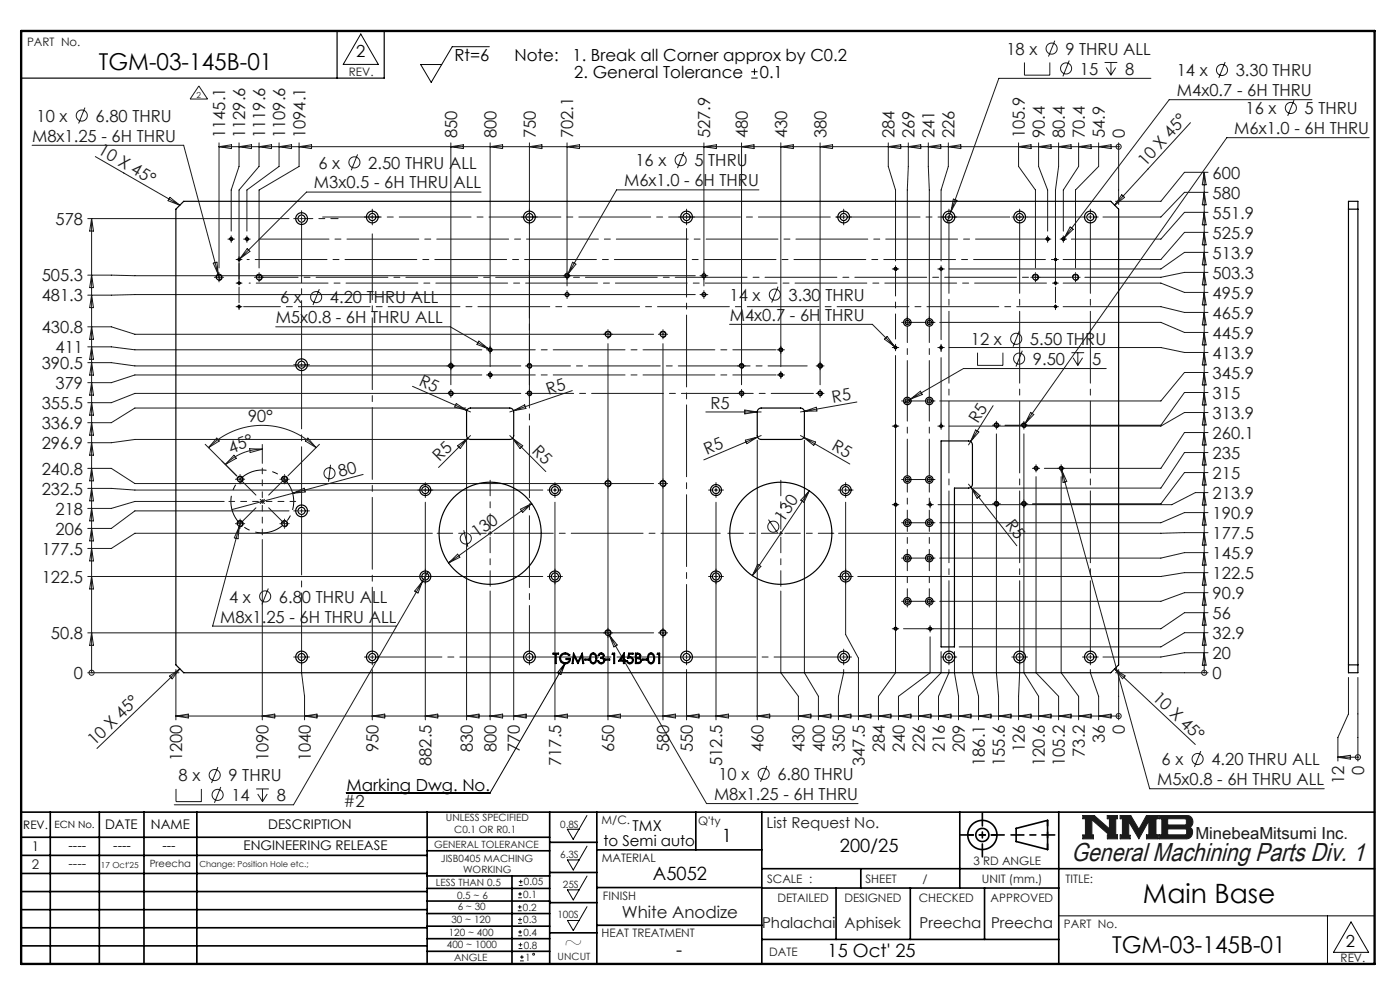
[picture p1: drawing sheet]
<svg xmlns="http://www.w3.org/2000/svg" width="297mm" height="210mm" viewBox="0 0 297 210" stroke-linecap="round" stroke-linejoin="round" font-family="sans-serif">
<defs><g id="words">
<text font-size="5.6" x="242.5" y="191.5">Main Base</text>
<text font-size="5.5" fill="#191924" x="227.3" y="182.7">General Machining Parts Div. 1</text>
<g font-size="4.9">
<text x="21" y="14.8">TGM-03-145B-01</text>
<text x="119.6" y="201.6">~</text>
<text x="235.9" y="202.1">TGM-03-145B-01</text>
</g>
<g font-size="3.9">
<text x="153.1" y="178.6">1</text>
<text x="178.2" y="180.8">200/25</text>
<text x="138.5" y="186.6">A5052</text>
<text x="143.5" y="202.9">-</text>
<text x="175.6" y="202.9">15 Oct' 25</text>
</g>
<g font-size="3.5" fill="#191924">
<text x="213.5" y="11.6">18 x</text>
<text x="226" y="11.6">9 THRU ALL</text>
<text x="229.1" y="15.9">15</text>
<text x="238.7" y="15.9">8</text>
<text x="249.6" y="16.2">14 x</text>
<text x="262.2" y="16.2">3.30 THRU</text>
<text x="249.7" y="20.4">M4x0.7 - 6H THRU</text>
<text x="7.7" y="25.9">10 x</text>
<text x="20.3" y="25.8">6.80 THRU</text>
<text x="47.8" y="29.3" transform="rotate(-90 47.8 29.3)">1145.1</text>
<text x="52" y="29.3" transform="rotate(-90 52 29.3)">1129.6</text>
<text x="56.3" y="29.3" transform="rotate(-90 56.3 29.3)">1119.6</text>
<text x="60.5" y="29.3" transform="rotate(-90 60.5 29.3)">1109.6</text>
<text x="64.8" y="29.3" transform="rotate(-90 64.8 29.3)">1094.1</text>
<text x="97" y="29.3" transform="rotate(-90 97 29.3)">850</text>
<text x="105.3" y="29.3" transform="rotate(-90 105.3 29.3)">800</text>
<text x="113.6" y="29.3" transform="rotate(-90 113.6 29.3)">750</text>
<text x="121.6" y="29.3" transform="rotate(-90 121.6 29.3)">702.1</text>
<text x="150.7" y="29.3" transform="rotate(-90 150.7 29.3)">527.9</text>
<text x="158.6" y="29.3" transform="rotate(-90 158.6 29.3)">480</text>
<text x="167" y="29.3" transform="rotate(-90 167 29.3)">430</text>
<text x="175.3" y="29.3" transform="rotate(-90 175.3 29.3)">380</text>
<text x="189.8" y="29.3" transform="rotate(-90 189.8 29.3)">284</text>
<text x="194" y="29.3" transform="rotate(-90 194 29.3)">269</text>
<text x="198.3" y="29.3" transform="rotate(-90 198.3 29.3)">241</text>
<text x="202.5" y="29.3" transform="rotate(-90 202.5 29.3)">226</text>
<text x="217.4" y="29.3" transform="rotate(-90 217.4 29.3)">105.9</text>
<text x="221.7" y="29.3" transform="rotate(-90 221.7 29.3)">90.4</text>
<text x="225.9" y="29.3" transform="rotate(-90 225.9 29.3)">80.4</text>
<text x="230.2" y="29.3" transform="rotate(-90 230.2 29.3)">70.4</text>
<text x="234.4" y="29.3" transform="rotate(-90 234.4 29.3)">54.9</text>
<text x="238.6" y="29.3" transform="rotate(-90 238.6 29.3)">0</text>
<text x="261.8" y="28.4">M6x1.0 - 6H THRU</text>
<text x="264.2" y="24.2">16 x</text>
<text x="276.8" y="24.2">5 THRU</text>
<text x="6.8" y="30.1">M8x1.25 - 6H THRU</text>
<text x="20.6" y="32.5" transform="rotate(30 20.6 32.5)">10 X 45°</text>
<text x="67.5" y="35.8">6 x</text>
<text x="78.1" y="35.8">2.50 THRU ALL</text>
<text x="134.8" y="35.3">16 x</text>
<text x="147.3" y="35.3">5 THRU</text>
<text x="243" y="35.3" transform="rotate(-47 243 35.3)">10 X 45°</text>
<text x="66.6" y="40">M3x0.5 - 6H THRU ALL</text>
<text x="132.4" y="39.5">M6x1.0 - 6H THRU</text>
<text x="257.3" y="37.9">600</text>
<text x="11.8" y="47.7">578</text>
<text x="257.3" y="46.4">551.9</text>
<text x="257.3" y="42.1">580</text>
<text x="257.3" y="50.6">525.9</text>
<text x="8.8" y="59.7">505.3</text>
<text x="257.3" y="59.1">503.3</text>
<text x="257.3" y="54.8">513.9</text>
<text x="8.8" y="63.9">481.3</text>
<text x="59.4" y="64.4">6 x</text>
<text x="70" y="64.4">4.20 THRU ALL</text>
<text x="154.8" y="63.8">14 x</text>
<text x="167.3" y="63.8">3.30 THRU</text>
<text x="257.3" y="63.3">495.9</text>
<text x="8.8" y="70.6">430.8</text>
<text x="58.5" y="68.6">M5x0.8 - 6H THRU ALL</text>
<text x="154.8" y="68">M4x0.7 - 6H THRU</text>
<text x="257.3" y="71.8">445.9</text>
<text x="257.3" y="67.6">465.9</text>
<text x="11.8" y="74.9">411</text>
<text x="206" y="73.2">12 x</text>
<text x="218.5" y="73.2">5.50 THRU</text>
<text x="219.1" y="77.4">9.50</text>
<text x="231.7" y="77.4">5</text>
<text x="257.3" y="76.1">413.9</text>
<text x="8.8" y="78.2">390.5</text>
<text x="11.8" y="82.5">379</text>
<text x="88.7" y="81.7" transform="rotate(24 88.7 81.7)">R5</text>
<text x="116.4" y="83.8" transform="rotate(-19 116.4 83.8)">R5</text>
<text x="257.3" y="80.3">345.9</text>
<text x="8.8" y="86.7">355.5</text>
<text x="52.6" y="89.5" transform="rotate(-1 52.6 89.5)">90°</text>
<text x="150.7" y="86.7">R5</text>
<text x="176.7" y="85.4" transform="rotate(-10 176.7 85.4)">R5</text>
<text x="207.4" y="90" transform="rotate(-58 207.4 90)">R5</text>
<text x="257.3" y="88.8">313.9</text>
<text x="257.3" y="84.6">315</text>
<text x="8.8" y="95.2">296.9</text>
<text x="8.8" y="91">336.9</text>
<text x="112.7" y="95.9" transform="rotate(45 112.7 95.9)">R5</text>
<text x="176.2" y="95.3" transform="rotate(30 176.2 95.3)">R5</text>
<text x="257.3" y="93.1">260.1</text>
<text x="8.8" y="100.7">240.8</text>
<text x="49" y="96.2" transform="rotate(-21 49 96.2)">45°</text>
<text x="72.1" y="101.2" transform="rotate(-15 72.1 101.2)">80</text>
<text x="93.2" y="98" transform="rotate(-45 93.2 98)">R5</text>
<text x="149.9" y="96.5" transform="rotate(-23 149.9 96.5)">R5</text>
<text x="257.3" y="97.3">235</text>
<text x="257.3" y="101.6">215</text>
<text x="8.8" y="104.9">232.5</text>
<text x="257.3" y="105.8">213.9</text>
<text x="11.8" y="109.2">218</text>
<text x="11.8" y="113.4">206</text>
<text x="166.2" y="110.9" transform="rotate(-56 166.2 110.9)">130</text>
<text x="213.2" y="111.3" transform="rotate(52 213.2 111.3)">R5</text>
<text x="257.3" y="110.1">190.9</text>
<text x="8.8" y="117.6">177.5</text>
<text x="101.2" y="114.2" transform="rotate(-36 101.2 114.2)">130</text>
<text x="257.3" y="118.6">145.9</text>
<text x="257.3" y="114.3">177.5</text>
<text x="8.8" y="123.6">122.5</text>
<text x="257.3" y="122.8">122.5</text>
<text x="48.6" y="127.8">4 x</text>
<text x="59.2" y="127.8">6.80 THRU ALL</text>
<text x="257.3" y="131.3">56</text>
<text x="257.3" y="127">90.9</text>
<text x="10.8" y="135.6">50.8</text>
<text x="46.7" y="132.1">M8x1.25 - 6H THRU ALL</text>
<text x="257.3" y="135.5">32.9</text>
<text x="257.3" y="139.8">20</text>
<text x="15.7" y="144">0</text>
<text x="244.4" y="148.2" transform="rotate(43 244.4 148.2)">10 X 45°</text>
<text x="257.3" y="144">0</text>
<text x="238.6" y="155.6" transform="rotate(-90 238.6 155.6)">0</text>
<text x="20" y="158.2" transform="rotate(-44 20 158.2)">10 X 45°</text>
<text x="38.6" y="161.5" transform="rotate(-90 38.6 161.5)">1200</text>
<text x="57" y="161.5" transform="rotate(-90 57 161.5)">1090</text>
<text x="65.9" y="161.5" transform="rotate(-90 65.9 161.5)">1040</text>
<text x="80.3" y="159.5" transform="rotate(-90 80.3 159.5)">950</text>
<text x="100.3" y="159.5" transform="rotate(-90 100.3 159.5)">830</text>
<text x="105.3" y="159.5" transform="rotate(-90 105.3 159.5)">800</text>
<text x="110.3" y="159.5" transform="rotate(-90 110.3 159.5)">770</text>
<text x="130.3" y="159.5" transform="rotate(-90 130.3 159.5)">650</text>
<text x="142" y="159.5" transform="rotate(-90 142 159.5)">580</text>
<text x="147" y="159.5" transform="rotate(-90 147 159.5)">550</text>
<text x="162" y="159.5" transform="rotate(-90 162 159.5)">460</text>
<text x="170.7" y="159.5" transform="rotate(-90 170.7 159.5)">430</text>
<text x="175" y="159.5" transform="rotate(-90 175 159.5)">400</text>
<text x="179.2" y="159.5" transform="rotate(-90 179.2 159.5)">350</text>
<text x="187.7" y="159.5" transform="rotate(-90 187.7 159.5)">284</text>
<text x="191.9" y="159.5" transform="rotate(-90 191.9 159.5)">240</text>
<text x="196.2" y="159.5" transform="rotate(-90 196.2 159.5)">226</text>
<text x="200.4" y="159.5" transform="rotate(-90 200.4 159.5)">216</text>
<text x="204.7" y="159.5" transform="rotate(-90 204.7 159.5)">209</text>
<text x="217.4" y="159.5" transform="rotate(-90 217.4 159.5)">126</text>
<text x="230.2" y="160.5" transform="rotate(-90 230.2 160.5)">73.2</text>
<text x="234.4" y="157.6" transform="rotate(-90 234.4 157.6)">36</text>
<text x="37.9" y="165.7">8 x</text>
<text x="48.5" y="165.7">9 THRU</text>
<text x="91.6" y="162.5" transform="rotate(-90 91.6 162.5)">882.5</text>
<text x="119.1" y="162.5" transform="rotate(-90 119.1 162.5)">717.5</text>
<text x="152.4" y="165.5">10 x</text>
<text x="153.2" y="162.5" transform="rotate(-90 153.2 162.5)">512.5</text>
<text x="164.9" y="165.5">6.80 THRU</text>
<text x="183.4" y="162.5" transform="rotate(-90 183.4 162.5)">347.5</text>
<text x="208.9" y="162.5" transform="rotate(-90 208.9 162.5)">186.1</text>
<text x="213.2" y="162.5" transform="rotate(-90 213.2 162.5)">155.6</text>
<text x="221.7" y="162.5" transform="rotate(-90 221.7 162.5)">120.6</text>
<text x="225.9" y="162.5" transform="rotate(-90 225.9 162.5)">105.2</text>
<text x="245.5" y="166.5">M5x0.8 - 6H THRU ALL</text>
<text x="246.4" y="162.3">6 x</text>
<text x="257" y="162.3">4.20 THRU ALL</text>
<text x="285.2" y="166.3" transform="rotate(-90 285.2 166.3)">12</text>
<text x="289.4" y="164.4" transform="rotate(-90 289.4 164.4)">0</text>
<text x="49.1" y="169.9">14</text>
<text x="58.7" y="169.9">8</text>
<text x="72.9" y="171.2">#2</text>
<text x="151.5" y="169.7">M8x1.25 - 6H THRU</text>
<text x="253.6" y="178.1">MinebeaMitsumi Inc.</text>
<text x="131.9" y="194.8">White Anodize</text>
</g>
<g font-size="3.5">
<text x="75.6" y="12.1">2</text>
<text x="96.4" y="12.9">Rt=6</text>
<text x="109.1" y="13">Note:</text>
<text x="121.4" y="13">1. Break all Corner approx by C0.2</text>
<text x="121.8" y="16.6">2. General Tolerance</text>
<text x="161.2" y="16.6">0.1</text>
<text x="73.5" y="167.7">Marking Dwg. No.</text>
<text x="285.5" y="200.9">2</text>
</g>
<g font-size="3.2">
<text x="128" y="179.5">to Semi auto</text>
<text x="134.2" y="176.3">TMX</text>
</g>
<g font-size="3.2" fill="#191924">
<text x="162.6" y="175.5">List Request No.</text>
<text x="161.7" y="196.8">Phalachai</text>
<text x="179.2" y="196.8">Aphisek</text>
<text x="195.1" y="196.8">Preecha</text>
<text x="210.2" y="196.8">Preecha</text>
</g>
<g font-size="2.8">
<text x="22.3" y="175.9">DATE</text>
<text x="32" y="175.9">NAME</text>
<text x="56.9" y="175.9">DESCRIPTION</text>
<text x="6.8" y="180.6">1</text>
<text x="14.5" y="180.3">----</text>
<text x="24" y="180.3">----</text>
<text x="34.5" y="180.3">---</text>
<text x="51.7" y="180.3">ENGINEERING RELEASE</text>
</g>
<g font-size="2.8" fill="#191924">
<text x="6.8" y="184.4">2</text>
<text x="14.5" y="184.1">----</text>
</g>
<g font-size="2.5" fill="#191924">
<text x="5.7" y="9.8">PART No.</text>
<text x="74" y="16">REV.</text>
<text x="127.6" y="174.8">M/C.</text>
<text x="148.1" y="175.1">Q'ty</text>
<text x="127.6" y="182.8">MATERIAL</text>
<text x="206.5" y="183.6">3 RD ANGLE</text>
<text x="127.9" y="191">FINISH</text>
<text x="162.7" y="187.2">SCALE :</text>
<text x="164.9" y="191.4">DETAILED</text>
<text x="179.1" y="191.4">DESIGNED</text>
<text x="183.6" y="187.2">SHEET</text>
<text x="194.9" y="191.4">CHECKED</text>
<text x="195.7" y="187.2">/</text>
<text x="208.3" y="187.2">UNIT (mm.)</text>
<text x="210.2" y="191.4">APPROVED</text>
<text x="226" y="187.2">TITLE:</text>
<text x="225.7" y="196.8">PART No.</text>
<text x="127.6" y="198.9">HEAT TREATMENT</text>
<text x="163.2" y="202.9">DATE</text>
<text x="284.4" y="204.1">REV.</text>
</g>
<text font-size="2.5" x="4.9" y="175.9">REV.</text>
<text font-size="2.1" x="11.6" y="175.6">ECN No.</text>
<g font-size="2.1" fill="#191924">
<text x="92.1" y="179.9">GENERAL TOLERANCE</text>
<text x="94.6" y="174.2">UNLESS SPECIFIED</text>
<text x="96.4" y="176.8">C0.1 OR R0.1</text>
<text x="118.8" y="175.5">0.8S</text>
<text x="31.8" y="183.9">Preecha</text>
<text x="93.5" y="182.9">JISB0405 MACHING</text>
<text x="98.2" y="185.3">WORKING</text>
<text x="118.8" y="181.9">6.3S</text>
<text x="92.5" y="187.9">LESS THAN 0.5</text>
<text x="97" y="190.7">0.5 ~ 6</text>
<text x="111" y="190.4">0.1</text>
<text x="111.2" y="187.8">0.05</text>
<text x="119.4" y="188.4">25S</text>
<text x="95.8" y="195.8">30 ~ 120</text>
<text x="97.1" y="193.1">6 ~ 30</text>
<text x="110.9" y="193.2">0.2</text>
<text x="111" y="195.9">0.3</text>
<text x="118.2" y="194.8">100S</text>
<text x="94.8" y="201.1">400 ~ 1000</text>
<text x="95.2" y="198.5">120 ~ 400</text>
<text x="96.3" y="203.9">ANGLE</text>
<text x="111" y="198.5">0.4</text>
<text x="111.1" y="201.2">0.8</text>
<text x="111.4" y="203.8">1</text>
<text x="118.3" y="203.7">UNCUT</text>
</g>
<g font-size="1.8" fill="#191924">
<text x="41.7" y="20.8">2</text>
<text x="21.4" y="184.1">17 Oct'25</text>
<text x="42.3" y="183.9">Change: Position Hole etc.;</text>
</g>
</g></defs>
<g fill="none" stroke="#000" stroke-width=".35">
<path d="M4.5 172.3h287.1M4.5 177.6h112.1M10.7 172.3v32.2M21.1 172.3v32.2M30.5 172.3v32.2M41.8 172.3v32.2M90.6 172.3v32.2M116.6 172.3v32.2M116.6 178.7h10M126.6 172.3v32.2M147.6 172.3v8M161.6 172.3v32.2"/>
<path d="M203.6 172.3v16.1M215.6 175.7l6.6-1.7v6.2l-6.6-1.7zM224.6 172.3v32.2M4.5 185.3h86.1M4.5 181.4h86.1M4.5 189.1h86.1M4.5 193h86.1M4.5 196.8h86.1M90.6 199.1h26M90.6 193.8h26M90.6 188.5h26M90.6 191.1h26"/>
<path d="M90.6 180.5h26M90.6 185.8h26M90.6 196.5h26M108.6 185.8v18.5M116.6 185.1h10M116.6 191.5h10M116.6 197.9h10M126.6 196.3h35M126.6 188.3h35M126.6 180.3h35M161.6 184.3h130M161.6 199.3h63"/>
<path d="M161.6 188.4h63M177.4 188.4v10.9M182.6 184.3v4.1M193.1 188.4v10.9M208.9 188.4v10.9M4.5 200.6h86.1M90.6 201.8h26"/>
<circle cx="208.4" cy="177.1" r="3.1"/>
<circle cx="208.4" cy="177.1" r="1.39"/>
</g>
<path d="M229.7 173h2.4l3.3 2.8v-2.1h-.5v-.7h2.2v.7h-.4v3.4h.4v.8h-2.2v-.8h.4l-3.7-3.2v3.2h.4v.8h-2.3v-.8h.6v-3.4h-.6zM237.6 173h2.3l1.7 2.9 1.6-2.9h2.5v.7h-.5v3.4h.5v.8h-2.5v-.8h.5v-3l-2.1 3.8-2.1-3.6v2.9h.3v.7h-2.2v-.8h.5v-3.4h-.5zM245.9 173h6a1.34 1.34 0 0 1 1.1 1 1.34 1.34 0 0 1-.6 1.5 1.33 1.33 0 0 1 .5 1.4 1.33 1.33 0 0 1-1.2 1h-5.8v-.8h.6v-3.4h-.6zM247.7 173.7h3.8l.2 .2v.8l-.3 .3h-3.7zM247.7 175.8h3.8l.2 .3v.7l-.3 .3h-3.7z" fill="none" stroke="#191924" stroke-width=".21"/>
<path d="M76.5 7.2l3.8 6.5h-7.5zM124.5 173l-2.9 5-1.2-2.1h2.4M124.5 179.5l-2.9 5.1-1.2-2.2h2.4M124.5 185.8l-2.9 5.1-1.2-2.1h2.4M124.5 192.3l-2.9 5.1-1.2-2.1h2.4M224.6 194.3h67M281.6 194.3v10.2M286.6 195.6l3.7 6.4h-7.4z" fill="none" stroke="#000" stroke-width=".21"/>
<path d="M4.5 6.6h287.1" fill="none" stroke="#000" stroke-width=".21" stroke-dasharray="6.3 1.3 1.3 1.3" stroke-dashoffset="1.9"/>
<path d="M71.5 6.6v10M81.5 6.6v10h-77" fill="none" stroke="#000" stroke-width=".25"/>
<path d="M205.3 177.1h6.2M222.2 174v6.2" fill="none" stroke="#000" stroke-width=".35" stroke-dasharray="15.2 1.3 1.3 1.3" stroke-dashoffset="14.1"/>
<path d="M203.8 177.1h9.2M208.4 172.5v9.2M214.5 177.1h9.3" fill="none" stroke="#000" stroke-width=".35" stroke-dasharray="15.2 1.3 1.3 1.3" stroke-dashoffset="12.5"/>
<path d="M4.5 6.6h287.1v197.9h-287.1z" fill="none" stroke="#000" stroke-width=".5"/>
<path d="M229.7 173v.7h.6v3.4h-.6v.8h2.3v-.8h-.4v-3.2l3.7 3.2h-.4v.8h2.2v-.8h-.4v-3.4h.4v-.7h-2.2v.7h.5v2.1l-3.3-2.8zM237.6 173v.7h.5v3.4h-.5v.8h2.2v-.7h-.3v-2.9l2.1 3.6 2.1-3.8v3h-.5v.8h2.5v-.8h-.5v-3.4h.5v-.7h-2.5l-1.6 2.9-1.7-2.9zM247.7 175.8h3.8l.2 .3v.7l-.3 .3h-3.7zM245.9 173v.7h.6v3.4h-.6v.8h6.3l.5-.5 .3-.8-.1-.7-.5-.4a1.34 1.34 0 0 0 .6-1.5 1.34 1.34 0 0 0-1.1-1zM247.7 173.7h3.7l.3 .2v.9l-.3 .2h-3.7z" fill-rule="evenodd" fill="#191924"/>
<g fill="none" stroke="#191924" stroke-width=".21">
<path d="M42.2 18.2l1.8 2.8h-3.7zM217.3 13.3v2.6h5.4v-2.6M223.8 8.6l-1.4 3.4M226.8 12.8l-1.3 3.4M234.3 13.3h2.7M234.7 14.3l1 1.6M235.7 13.3v2.6M236.7 14.3l-1 1.6M244.2 16.6h-32.3l-11 30.6M259.9 13.2l-1.3 3.3M6.8 30.8h32.2l7.6 28.6M18 22.8l-1.3 3.4"/>
<path d="M20.2 33.2l17.9 10.3M46.5 31.1h190.8M46.5 30.3v26.5M46.5 31.1l2.6-.4v.8zM50.7 30.3v5l-1.7 5v8.7M50.7 31.1l2.7-.4v.8zM55 30.3v5l-4.3 5v20.2M55 31.1l2.6-.4v.8zM59.2 30.3v5l-6.8 5v8.7M59.2 31.1l2.6-.4v.8zM63.4 30.3v5l-8.4 5v16.5M63.4 31.1l2.7-.4v.8z"/>
<path d="M75.9 32.8l-1.4 3.3M95.6 30.3v51.3M95.6 31.1l2.7-.4v.8zM104 30.3v47.5M104 31.1l2.6-.4v.8zM112.3 30.3v51.3M112.3 31.1l2.7-.4v.8zM120.3 30.3v30.4M120.3 31.1l2.6-.4v.8zM145.1 32.3l-1.4 3.4M149.3 30.3v30.4M149.3 31.1l2.7-.4v.8z"/>
<path d="M157.3 30.3v51.3M157.3 31.1l2.7-.4v.8zM165.6 30.3v47.5M165.6 31.1l2.7-.4v.8zM174 30.3v51.3M174 31.1l2.6-.4v.8zM188.4 30.3v5l1.6 5v15.1M188.4 31.1l2.7-.4v.8zM192.7 30.3l-.2 10v28.3M192.7 31.1l2.6-.4v.8zM196.9 30.3l.2 10v28.3M196.9 31.1l2.7-.4v.8z"/>
<path d="M201.2 30.3v5l-1.6 5v15.1M201.2 31.1l2.6-.4v.8zM216.1 30.3v5l3.6 5v16.5M216.1 31.1l2.6-.4v.8zM220.3 30.3v5l1.9 5v8.7M220.3 31.1l2.7-.4v.8zM224.6 30.3v5l-.7 5v20.2M224.6 31.1l2.6-.4v.8zM228.8 30.3v5l-3.2 5v8.7M228.8 31.1l2.7-.4v.8zM233.1 31.1l2.6-.4v.8zM233.1 30.3v5l-4.9 5v16.5"/>
<path d="M237.3 31.1h.1M237.3 30.3v13.1M252.5 26l-16 17.5M255.5 36.6v106.1M255.5 36.6l.4 2.6h-.8zM256.3 36.6h-5l-5 6.1h-9.7M274.5 21.2l-1.3 3.4M278.3 21.1h-30.3l-22.6 29.8M290.5 29.2h-30.2l-42.8 60.7M18.6 58.4l10 .1h118.9M18.6 46.4h42.7M19.4 46.4v96.3"/>
<path d="M19.4 58.4l.4 2.6h-.8zM19.4 46.4l.4 2.6h-.8zM36.1 41.9l2 1.6-2.5-.9zM45.2 55.8l.8-.2 .3 2.7zM46 58.8h.9M46.5 58.4v.8M48.6 50.7h.9M49 50.3v.8M52 50.7h.8M52.4 50.3v.8M52.4 52.7l.6 .6-2.1 1.6zM54.5 58.8h.9"/>
<path d="M55 58.4v.8M78.6 46h.8M79 45.6v.9M102.1 40.7h-37.1l-14.4 14.5M111.9 46h.8M121.5 55.6l.7 .4-1.7 2.1zM145.2 46h.9M145.6 45.6v.9M148.9 58.5h.8M161 40.3h-30.2l-10.7 18.5M178.6 46h.8M179 45.6v.9"/>
<path d="M189.6 57.1h.8M190 56.6v.9M199.2 57.1h.9M199.6 56.6v.9M200.9 46h.8M201.3 45.6v.9M202.2 42.2l.8 .3-1.3 2.4zM215.9 46h.8M216.3 45.6v.9M219.2 58.8h.9M219.7 58.4v.8M221.8 50.7h.9"/>
<path d="M222.2 50.3v.8M225.2 50.7h.8M225.6 50.3v.8M227 48.1l.7 .5-2 1.9zM227.7 58.8h.9M228.2 58.4v.8M230.9 46h.8M231.3 45.6v.9M238 41.3l.6 .6-2.1 1.6zM255.5 57.8l.4 2.6h-.8zM255.5 49.3l.4 2.6h-.8zM255.5 45l.4 2.7h-.8z"/>
<path d="M255.5 40.8l.4 2.6h-.8zM255.5 53.5l.4 2.7h-.8zM256.3 57.8h-5l-5 1h-16.2M256.3 49.3h-5l-5 5.8h-20.8M256.3 45h-5l-5 5.7h-19M256.3 40.8h-5l-5 5.2h-12.3M256.3 53.5h-5l-5 3.6h-45M18.6 76.9h5l5 .7h81.9M18.6 73.6h5l5 .6h73.6M18.6 69.3h5l5 1.6h110.1M19.4 76.9l.4 2.7h-.8zM19.4 73.6l.4 2.6h-.8z"/>
<path d="M19.4 69.3l.4 2.7h-.8zM19.4 62.6l.4 2.7h-.8zM50.3 60.1h.8M58.5 69.3h37l8.8 5.1M67.7 61.3l-1.3 3.4M101.6 72.4l2.1 1.6-2.5-.9zM102.2 79.5h-73.6l-5 1.7h-5M103.6 79.5h.8M103.6 74.2h.8M104 79.1v.9M111.9 77.6h.8M120.3 62.1v.8"/>
<path d="M129 72.9v79.8M129 70.5v.8M140.2 70.9h.9M140.6 70.5v.8M140.6 72.9v79.8M147.5 62.5h-118.9l-10 .1M148.9 62.5h.8M149.3 62.1v.8M154.8 68.8h30.3l5.1 5.1M156.9 77.6h.8M165 60.8l-1.3 3.4M165.2 79.5h.9"/>
<path d="M165.2 74.2h.9M165.6 79.1v.9M173.6 77.6h.8M187.6 71.9l.6-.5 1.6 2.1zM189.6 73.7h.8M190 73.3v.8M190 75.4v67.3l-3.6 5v5M199.2 73.7h.9M199.4 68.4h46.9l5 2.1h5M199.6 73.3v.8M201.3 73.7h45l5 1.1h5M207.4 74.8v2.7h5.4v-2.7"/>
<path d="M216.3 70.2l-1.4 3.4M216.9 74.4l-1.4 3.4M223.5 60.1h.8M225.5 65.1h20.8l5 1.2h5M225.5 60.1h20.8l5 1.9h5M227.3 74.8h2.7M227.6 75.9l1.1 1.6M228.7 74.8v2.7M229.7 75.9l-1 1.6M234.7 78.2h-30.3l-11.2 6.5M255.5 79l.4 2.7h-.8zM255.5 74.8l.4 2.6h-.8z"/>
<path d="M255.5 70.5l.4 2.7h-.8zM255.5 66.3l.4 2.6h-.8zM255.5 62l.4 2.7h-.8zM256.3 79h-5l-5 6.1h-46.9M18.6 99.4h5l5 3.2h110.1M19.4 99.4l.4 2.6h-.8zM19.4 93.9l.4 2.7h-.8zM19.4 89.7l.4 2.6h-.8zM19.4 85.4l.4 2.7h-.8zM19.4 81.2l.4 2.6h-.8zM43.5 94.2l6.7 6.7M44.2 95a16.1 16.1 0 0 1 22.9 0"/>
<path d="M46 92.9l.5 .7-2.3 1.4zM49.6 96.6l.5 .6-2.3 1.3zM53 95.2l2.6 .1-2.5 .7zM55.6 95.3a11.1 11.1 0 0 0-7.8 3.2M55.6 94.3v4M65.3 92.9l1.8 2.1-2.3-1.4zM67.8 94.2l-6.7 6.7M70.1 98.6l-.4 3.6M87.5 81.9l12.3 5.5M95.6 83v.9M96.8 85.6l2.3 1.4-2.6-.6zM97.1 94.6l2.1-1.6-1.6 2.1z"/>
<path d="M98.8 93.2h-70.2l-5 .7h-5M98.8 86.6h-70.2l-5 3.1h-5M99 93.4v59.3M99.8 92.4l-6.8 6.8M108.1 92.4l7.7 7.6M108.7 93l2.2 1.6-.6 .5zM108.9 87.1l2.4-1.2 .3 .7zM109 93.4v59.3M110.5 83.5h-81.9l-5 1.9h-5M111.9 83.5h.8M112.3 83v.9M121.4 82.9l-13.3 4.5"/>
<path d="M149.7 87.4h11.8M156.9 83.5h.8M157.3 83v.9M158 87l2.6 .4-2.6 .4zM158.1 93.4l2.6-.7-2.3 1.4zM160.6 93.4v59.3M161.5 92.4l-12.2 5.2M169.8 92.4l10.5 6M170.5 92.8l2.5 1-.4 .7zM170.6 87.2l2.6-.8 .1 .8zM170.6 93.4v49.3l3 5v5M173.6 83.5h.8"/>
<path d="M174 83v.9M181.8 85.3l-12 2.1M189.6 90.4h.8M193.2 84.7l-1.4 .7M193.2 84.7l2.1-1.7 .4 .7zM199.2 90.4h.9M199.6 90v.8M207 91.2l.7 .4-1.8 2.1zM210.7 86.1l-5.2 8.3M211 90.2h.8M211.4 89.8v.8M211.4 92v50.7l.4 5v5"/>
<path d="M217.2 89.8v.8M217.2 92v50.7l3.1 5v5M217.5 89.9l-.5 .6M218.6 87.5l.7 .4-1.8 2zM219.4 99.3h.8M219.8 98.9v.9M225 99l.2 .7M225.1 98.9v.9M225.2 99.7l18.7 67.6h37M225.2 99.7l1.1 2.4-.8 .2zM255.5 96l.4 2.6h-.8zM255.5 91.8l.4 2.6h-.8z"/>
<path d="M255.5 83.3l.4 2.6h-.8zM255.5 87.5l.4 2.7h-.8zM256.3 96h-5l-5 7.5h-39.8M256.3 91.8h-5l-5 7.5h-24.7M256.3 83.3h-5l-5 6.9h-33.1M256.3 87.5h-5l-5 2.9h-45M18.6 103.6h5l5 .4h86.5M19.4 116.3l.4 2.7h-.8zM19.4 103.6l.4 2.6h-.8zM19.4 107.8l.4 2.7h-.8zM19.4 112.1l.4 2.6h-.8zM47.6 106.4h-19l-5 1.4h-5"/>
<path d="M50.5 101.7h.8M50.5 111.1h.8M50.8 111.6l-.3 2.7-.8-.2zM50.9 101.2v.9M50.9 110.7v.8M51.1 110.5l-6 22.3h39M55.2 106.4h.9M55.6 114.5v38.2M55.6 106v.8M59.9 101.7h.9M59.9 111.1h.9M60.4 101.2v.9"/>
<path d="M60.4 110.7v.8M61.3 108.4h-32.7l-5 3.7h-5M62.1 104.6l2.4-1 .2 .8zM63.6 108.4h.8M64 108v.8M77 100.6l-27.8 7.5M90.2 103.5v.9M90.2 106.5v46.2M91.7 113.1h-63.1l-5 3.2h-5M95.2 119.4l1.9-1.9 .5 .7zM98.4 112.5l.8 3.5M103.6 113.1h.8"/>
<path d="M104 112.7v.8M110.4 108l2.4-1.2-1.9 1.9zM112.8 106.8l-17.6 12.6M117.3 104h.8M117.7 103.5v.9M117.7 106.5v46.2M140.2 102.6h.9M151.5 104h.8M151.9 103.5v.9M151.9 106.5v46.2M160.7 119.7l.7 .4-1.8 2zM163 110.2l2.1 3"/>
<path d="M165.2 113.1h.9M165.6 112.7v.8M171.7 104.1l-12.1 18M171.7 104.1l-1.1 2.5-.7-.5zM179 104h.8M179.4 103.5v.9M179.4 106.5v28.1l2.7 5v13.1M189.6 107.1h.8M196.7 110.9h.9M196.9 107.1h.8M197.1 110.5v.8M197.3 106.6v.9"/>
<path d="M205.5 102.7l.5 .7M206 103.4l9.7 12.4M206 103.4l1.9 1.8-.6 .5zM206.3 103.7v39l1.3 5v5M211 106.9h.8M216.8 106.9h.8M219.8 101.1v41.6l4.8 5v5M225.1 101.1v41.6l3.7 5v5M255.5 117.2l.4 2.7h-.8zM255.5 113l.4 2.6h-.8zM255.5 108.7l.4 2.7h-.8zM255.5 104.5l.4 2.6h-.8z"/>
<path d="M255.5 100.2l.4 2.7h-.8zM256.3 117.2h-5l-5 1.2h-46.9M256.3 113l-10 .1h-68.4M256.3 108.7h-5l-5 2.2h-46.9M256.3 104.5h-2.7l-5 2.6h-49.6M256.3 100.2h-5l-5 6.7h-27.3M18.6 134.2h120.1M18.6 122.3h96.5M19.4 134.2l.4 2.7h-.8zM19.4 122.3l.4 2.6h-.8zM56.9 124.8l-1.3 3.4M64 138.7v4l.6 5v5"/>
<path d="M89.6 123.3l-27.3 47.4h-25.3M89.6 123.3l-.9 2.5-.7-.4zM90.8 121.3l-1.2 2M104 125.4v27.3M117.3 122.3h.8M128.7 133.7l.6 1M129.3 134.7l20.6 35.8h32.1M129.3 134.7l1.6 2.1-.7 .4zM140.2 134.2h.9M145.2 139.4h.9M145.6 139v.8M151.5 122.3h.8"/>
<path d="M165.6 125.4v17.3l3.8 5v5M179 122.3h.8M189.6 133.4h.8M197.3 133v.8M197.3 135.1v7.6l-6.7 5v5M199.6 138.2v4.5l-4.7 5v5M202.5 138.2v4.5l.8 5v5M216.3 138.7l-.2 14M255.5 138.5l.4 2.6h-.8zM255.5 134.2l.4 2.7h-.8zM255.5 130l.4 2.6h-.8zM255.5 125.7l.4 2.7h-.8z"/>
<path d="M255.5 121.5l.4 2.6h-.8zM256.3 138.5h-5l-5 .9h-12.3M256.3 134.2h-5l-5 3h-42.8M256.3 130h-5l-5 3.4h-54.6M256.3 125.7h-5l-5 1.9h-46.9M256.3 121.5h-5l-5 .8h-64.3M18.6 142.7h19.4M19.4 142.7h.1M36 143.4l2.1-1.5-1.6 2.1zM37.3 142v10.7M37.3 151.9h200M37.3 151.9l2.7-.4v.8z"/>
<path d="M38.1 141.9l-17.5 16.9M55.6 151.9l2.7-.4v.8zM64.6 151.9l2.7-.4v.8zM79 142v10.7M79 151.9l2.6-.4v.8zM90.2 151.9l2.7-.4v.8zM99 151.9l2.6-.4v.8zM104 151.9l2.6-.4v.8zM109 151.9l2.6-.4v.8zM117.7 151.9l2.7-.4v.8zM129 151.9l2.6-.4v.8zM140.6 151.9l2.7-.4v.8z"/>
<path d="M145.6 142v10.7M145.6 151.9l2.7-.4v.8zM151.9 151.9l2.6-.4v.8zM160.6 151.9l2.7-.4v.8zM169.4 151.9l2.6-.4v.8zM173.6 151.9l2.7-.4v.8zM177.9 151.9l2.6-.4v.8zM179 142v.7l-1.1 5v5M182.1 151.9l2.7-.4v.8zM186.4 151.9l2.6-.4v.8zM190.6 151.9l2.7-.4v.8zM194.9 151.9l2.6-.4v.8z"/>
<path d="M199.1 151.9l2.6-.4v.8zM201.3 142v.7l-2.2 5v5M203.3 151.9l2.7-.4v.8zM207.6 151.9l2.6-.4v.8zM211.8 151.9l2.7-.4v.8zM216.1 151.9l2.6-.4v.8zM220.3 151.9l2.7-.4v.8zM224.6 151.9l2.6-.4v.8zM228.8 151.9l2.7-.4v.8zM231.3 142v.7l1.8 5v5M233.1 151.9l2.6-.4v.8zM236.5 141.9l2.2 1.5-.6 .6z"/>
<path d="M236.5 141.9l17.1 16M236.6 142.7h19.7M237.3 151.9h.1M237.3 142v10.7M254.7 159.3l-1.3 3.4M255.5 142.7h.1M286.1 143.7v7.7l-2.3 5v5M288.1 143.7v17.7M37.3 167.3v2.7h5.4v-2.7M46.2 162.7l-1.3 3.4M46.8 166.9l-1.3 3.4M54.3 167.3h2.7"/>
<path d="M54.7 168.4l1 1.6M55.7 167.3v2.7M56.7 168.4l-1 1.6M162.7 162.5l-1.4 3.3M283.8 160.6h4.3M283.8 160.6l2.7-.4v.8zM288.1 160.6h.1M109.9 193.2h.8M109.9 192.4h.8M109.9 195.9h.8M109.9 195h.8M109.9 190.4h.8"/>
<path d="M109.9 189.6h.8M109.9 198.5h.8M109.9 197.7h.8M110.1 187.8h.8M110.1 187h.8M110.3 192v.8M110.3 194.6v.9M110.3 189.2v.8M110.3 197.3v.8M110.4 200v.8M110.5 186.6v.8M110 201.2h.8"/>
<path d="M110 200.4h.8M110.3 203.8h.8M110.3 203h.8M110.7 202.6v.8"/>
<circle cx="223.1" cy="10.3" r="1.18"/>
<circle cx="226.2" cy="14.5" r="1.18"/>
<circle cx="259.2" cy="14.8" r="1.18"/>
<circle cx="17.3" cy="24.5" r="1.18"/>
<circle cx="75.2" cy="34.4" r="1.18"/>
<circle cx="144.4" cy="34" r="1.18"/>
<circle cx="237.3" cy="31.1" r=".54"/>
<circle cx="273.8" cy="22.9" r="1.18"/>
<circle cx="67.1" cy="63" r="1.18"/>
<circle cx="164.4" cy="62.5" r="1.18"/>
<circle cx="215.6" cy="71.9" r="1.18"/>
<circle cx="216.2" cy="76.1" r="1.18"/>
<circle cx="69.9" cy="100.4" r="1.18"/>
<circle cx="98.8" cy="114.2" r="1.18"/>
<circle cx="164.1" cy="111.7" r="1.18"/>
<circle cx="56.3" cy="126.5" r="1.18"/>
<circle cx="19.4" cy="142.7" r=".54"/>
<circle cx="237.3" cy="151.9" r=".54"/>
<circle cx="255.5" cy="142.7" r=".54"/>
<circle cx="45.5" cy="164.4" r="1.18"/>
<circle cx="46.2" cy="168.6" r="1.18"/>
<circle cx="162" cy="164.1" r="1.18"/>
<circle cx="254.1" cy="161" r="1.18"/>
<circle cx="288.1" cy="160.6" r=".54"/>
<circle cx="113.2" cy="202.4" r=".2"/>
</g>
<g fill="none" stroke="#000" stroke-width=".21">
<path d="M103.8 9.9h-7.9l-4.4 7.6-2.3-3.8h4.5M159.4 16.6h1.3M159.4 15.2h1.3M160 14.5v1.4M45.8 59a.67 .67 0 0 1 .6-.8 .67 .67 0 0 1 .7 .7 .67 .67 0 0 1-.8 .6M48.7 50.8a.33 .33 0 0 1 .3-.4 .33 .33 0 0 1 .4 .3 .33 .33 0 0 1-.4 .3M50.5 55.1a.25 .25 0 0 1 .2-.3 .25 .25 0 0 1 .3 .3 .25 .25 0 0 1-.4 .2M52.1 50.8a.33 .33 0 0 1 .3-.4 .33 .33 0 0 1 .3 .3 .33 .33 0 0 1-.4 .3M54.3 59a.67 .67 0 0 1 .6-.8 .67 .67 0 0 1 .7 .7 .67 .67 0 0 1-.8 .6M119.8 58.6a.5 .5 0 0 1 .5-.6 .5 .5 0 0 1 .5 .5 .5 .5 0 0 1-.6 .5M189.7 57.1a.33 .33 0 0 1 .3-.4 .33 .33 0 0 1 .3 .4 .33 .33 0 0 1-.4 .3M219 59a.67 .67 0 0 1 .6-.8 .67 .67 0 0 1 .7 .7 .67 .67 0 0 1-.8 .6"/>
<path d="M221.9 50.8a.33 .33 0 0 1 .3-.4 .33 .33 0 0 1 .4 .3 .33 .33 0 0 1-.4 .3M223.7 55.1a.25 .25 0 0 1 .2-.3 .25 .25 0 0 1 .3 .3 .25 .25 0 0 1-.4 .2M225.3 50.8a.33 .33 0 0 1 .3-.4 .33 .33 0 0 1 .3 .3 .33 .33 0 0 1-.4 .3M227.5 59a.67 .67 0 0 1 .6-.8 .67 .67 0 0 1 .7 .7 .67 .67 0 0 1-.8 .6M50.5 60.1a.25 .25 0 0 1 .2-.3 .25 .25 0 0 1 .3 .3 .25 .25 0 0 1-.4 .2M50.5 65.1a.25 .25 0 0 1 .2-.3 .25 .25 0 0 1 .3 .3 .25 .25 0 0 1-.4 .2M95.2 77.7a.5 .5 0 0 1 .4-.6 .5 .5 0 0 1 .5 .6 .5 .5 0 0 1-.6 .4M103.6 79.6a.42 .42 0 0 1 .3-.5 .42 .42 0 0 1 .5 .5 .42 .42 0 0 1-.5 .3M103.6 74.3a.42 .42 0 0 1 .3-.5 .42 .42 0 0 1 .5 .4 .42 .42 0 0 1-.5 .4M111.8 77.7a.5 .5 0 0 1 .5-.6 .5 .5 0 0 1 .5 .6 .5 .5 0 0 1-.6 .4M128.3 71.1a.67 .67 0 0 1 .6-.9 .67 .67 0 0 1 .7 .8 .67 .67 0 0 1-.8 .6M140 71.1a.67 .67 0 0 1 .6-.9 .67 .67 0 0 1 .7 .8 .67 .67 0 0 1-.8 .6"/>
<path d="M156.8 77.7a.5 .5 0 0 1 .5-.6 .5 .5 0 0 1 .5 .6 .5 .5 0 0 1-.6 .4M165.2 79.6a.42 .42 0 0 1 .4-.5 .42 .42 0 0 1 .5 .5 .42 .42 0 0 1-.6 .3M165.2 74.3a.42 .42 0 0 1 .4-.5 .42 .42 0 0 1 .5 .4 .42 .42 0 0 1-.6 .4M173.5 77.7a.5 .5 0 0 1 .4-.6 .5 .5 0 0 1 .6 .6 .5 .5 0 0 1-.7 .4M223.7 60.1a.25 .25 0 0 1 .2-.3 .25 .25 0 0 1 .3 .3 .25 .25 0 0 1-.4 .2M223.7 65.1a.25 .25 0 0 1 .2-.3 .25 .25 0 0 1 .3 .3 .25 .25 0 0 1-.4 .2M95.2 83.6a.5 .5 0 0 1 .4-.6 .5 .5 0 0 1 .5 .5 .5 .5 0 0 1-.6 .4M111.8 83.6a.5 .5 0 0 1 .5-.6 .5 .5 0 0 1 .5 .5 .5 .5 0 0 1-.6 .4M156.8 83.6a.5 .5 0 0 1 .5-.6 .5 .5 0 0 1 .5 .5 .5 .5 0 0 1-.6 .4M173.5 83.6a.5 .5 0 0 1 .4-.6 .5 .5 0 0 1 .6 .5 .5 .5 0 0 1-.7 .4M210.9 90.3a.5 .5 0 0 1 .4-.6 .5 .5 0 0 1 .6 .5 .5 .5 0 0 1-.7 .5M216.7 90.3a.5 .5 0 0 1 .5-.6 .5 .5 0 0 1 .5 .5 .5 .5 0 0 1-.6 .5"/>
<path d="M219.4 99.5a.42 .42 0 0 1 .4-.6 .42 .42 0 0 1 .4 .5 .42 .42 0 0 1-.5 .3M224.7 99.5a.42 .42 0 0 1 .4-.6 .42 .42 0 0 1 .4 .5 .42 .42 0 0 1-.5 .3M50.3 101.8a.67 .67 0 0 1 .6-.8 .67 .67 0 0 1 .7 .7 .67 .67 0 0 1-.8 .6M50.3 111.3a.67 .67 0 0 1 .6-.9 .67 .67 0 0 1 .7 .7 .67 .67 0 0 1-.8 .6M59.7 111.3a.67 .67 0 0 1 .6-.9 .67 .67 0 0 1 .7 .7 .67 .67 0 0 1-.8 .6M59.7 101.8a.67 .67 0 0 1 .6-.8 .67 .67 0 0 1 .7 .7 .67 .67 0 0 1-.8 .6M128.3 102.7a.67 .67 0 0 1 .6-.8 .67 .67 0 0 1 .7 .7 .67 .67 0 0 1-.8 .6M140 102.7a.67 .67 0 0 1 .6-.8 .67 .67 0 0 1 .7 .7 .67 .67 0 0 1-.8 .6M189.7 107.1a.33 .33 0 0 1 .3-.4 .33 .33 0 0 1 .3 .4 .33 .33 0 0 1-.4 .3M210.9 107a.5 .5 0 0 1 .4-.6 .5 .5 0 0 1 .6 .5 .5 .5 0 0 1-.7 .5M216.7 107a.5 .5 0 0 1 .5-.6 .5 .5 0 0 1 .5 .5 .5 .5 0 0 1-.6 .5M128.3 134.4a.67 .67 0 0 1 .6-.8 .67 .67 0 0 1 .7 .7 .67 .67 0 0 1-.8 .6"/>
<path d="M140 134.4a.67 .67 0 0 1 .6-.8 .67 .67 0 0 1 .7 .7 .67 .67 0 0 1-.8 .6M189.7 133.5a.33 .33 0 0 1 .3-.5 .33 .33 0 0 1 .3 .4 .33 .33 0 0 1-.4 .3M197 133.5a.33 .33 0 0 1 .3-.4 .33 .33 0 0 1 .3 .3 .33 .33 0 0 1-.4 .3M120 140.6l-16 27.6h-30.5M120 140.6l-1 2.5-.7-.4z"/>
</g>
<path d="M62 104.4a6.7 6.7 0 0 0-11.1-2.7 6.7 6.7 0 0 0 3 11.1 6.7 6.7 0 0 0 8.2-8l-.1-.4" fill="none" stroke="#000" stroke-width=".21" stroke-dasharray="6.3 1.3 1.3 1.3" stroke-dashoffset="2.6" stroke-linecap="butt"/>
<path d="M50.9 101.7l9.5 9.4M60.4 101.7l-9.5 9.4" fill="none" stroke="#191924" stroke-width=".21" stroke-dasharray="15.2 1.3 1.3 1.3" stroke-dashoffset="10.5"/>
<g fill="none" stroke="#191924" stroke-width=".21" stroke-dasharray="15.2 1.3 1.3 1.3">
<path d="M45.6 58.8h-.1M46.5 58v-.2M46.5 59.7v.1M47.3 58.8h.1M48.6 50.7h-.2M49 50.3v-.3M49 51.1v.3M49.5 50.7h.2M50.3 55.1h-.2M50.7 55.1v-.5M50.7 55.1h-.4M50.7 55.1v.4"/>
<path d="M50.7 55.1h.4M50.7 54.6v-.2M50.7 59.2v-3.3M51.1 55.1h.2M52 50.7h-.3M52.4 50.3v-.3M52.4 51.1v.3M52.8 50.7h.3M54.1 58.8h-.1M55 58v-.2M55 59.7v.1M55.8 58.8h.1"/>
<path d="M63.1 46.4h-.8M64 46.4v-.4M64 46.4h-.4M64 46.4v.4M64 46.4h.4M64 45.5v-.8M78.1 46h-.8M79 45.2v-.8M79 46.9v.8M79.8 46h.8M111.5 46h-.9M112.3 45.2v-.8"/>
<path d="M112.3 46.9v.8M113.1 46h.9M119.9 58.5h-.4M120.3 58.1v-.4M120.3 58.9v.4M120.7 58.5h.4M144.8 46h-.8M145.6 45.2v-.8M145.6 46.9v.8M146.5 46h.8M148.9 58.5h-.4M149.3 58.1v-.4"/>
<path d="M149.3 58.9v.4M149.7 58.5h.5M178.1 46h-.8M179 45.2v-.8M179 46.9v.8M179.8 46h.8M189.6 57.1h-.3M190 56.6v-.2M190.4 57.1h.3M199.2 57.1h-.2M199.6 56.6v-.2M200.1 57.1h.2"/>
<path d="M200.5 46h-.9M201.3 45.2v-.8M202.1 46h.9M215.5 46h-.9M216.3 45.2v-.8M217.1 46h.9M218.8 58.8h-.1M219.7 58v-.2M219.7 59.7v.1M220.5 58.8h.1M222.2 50.3v-.3M222.2 51.1v.3"/>
<path d="M222.7 50.7h.2M223.9 55.1v-.5M223.9 55.1h-.4M223.9 55.1v.4M223.9 55.1h.4M223.9 54.6v-.2M223.9 59.2v-3.3M224.3 55.1h.2M225.2 50.7h-.3M225.6 50.3v-.3M225.6 51.1v.3M226 50.7h.3"/>
<path d="M228.2 58v-.2M228.2 59.7v.1M229 58.8h.1M231.3 45.2v-.8M232.1 46h.9M50.3 60.1h-.2M50.3 65.1h-.2M50.7 65.1v-.5M50.7 65.1h-.4M50.7 65.1v.4M50.7 65.1h.4M50.7 65.5v.2"/>
<path d="M50.7 64.2v-3.3M51.1 60.1h.2M51.1 65.1h.2M63.1 77.4h-.8M64 77.4v-.4M64 77.4h-.4M64 77.4v.4M64 77.4h.4M64.8 77.4h.8M95.2 77.6h-.4M95.6 77.2v-.4M95.6 78v.5"/>
<path d="M96.1 77.6h.4M103.6 79.5h-.4M103.6 74.2h-.4M104 79.1v-.3M104 80v.3M104 73.8v-.4M104 74.6v.4M111.9 77.6h-.4M112.3 77.2v-.4M112.3 78v.5M119.9 62.5h-.4M120.3 62.1v-.4"/>
<path d="M120.3 62.9v.4M120.7 62.5h.4M128.1 70.9h-.1M129 70.1v-.2M129 71.7v.2M129.8 70.9h.2M139.8 70.9h-.1M140.6 70.1v-.2M140.6 71.7v.2M141.5 70.9h.1M148.9 62.5h-.4M149.3 62.1v-.4"/>
<path d="M149.3 62.9v.4M149.7 62.5h.5M156.9 77.6h-.4M157.3 77.2v-.4M157.3 78v.5M157.7 77.6h.4M165.2 79.5h-.3M165.2 74.2h-.3M165.6 79.1v-.3M165.6 80v.3M165.6 73.8v-.4M165.6 74.6v.4"/>
<path d="M166.1 79.5h.3M166.1 74.2h.3M173.6 77.6h-.5M174 77.2v-.4M174 78v.5M174.4 77.6h.4M189.6 73.7h-.3M190 73.3v-.3M190 74.1v.3M190.4 73.7h.3M191.6 68.4h-.3M192.5 68.4v-.4"/>
<path d="M192.5 68.4h-.4M192.5 68.4v.4M192.5 68.4h.4M192.5 67.6v-.4M193.3 68.4h3M197.1 68.4v-.4M197.1 68.4h-.4M197.1 68.4v.4M197.1 68.4h.5M197.1 67.6v-.4M198 68.4h.4M199.2 73.7h-.2"/>
<path d="M199.6 73.3v-.3M199.6 74.1v.3M200.1 73.7h.2M223.9 65.1v-.5M223.9 65.1h-.4M223.9 65.1v.4M223.9 65.1h.4M223.9 65.5v.2M223.9 64.2v-3.3M224.3 60.1h.2M224.3 65.1h.2M95.2 83.5h-.4"/>
<path d="M95.6 83v-.4M95.6 83.9v.4M96.1 83.5h.4M111.9 83.5h-.4M112.3 83v-.4M112.3 83.9v.4M156.9 83.5h-.4M157.3 83v-.4M157.3 83.9v.4M157.7 83.5h.4M173.6 83.5h-.5M174 83v-.4"/>
<path d="M174 83.9v.4M174.4 83.5h.4M189.6 90.4h-.3M190 90v-.3M190 90.8v.3M190.4 90.4h.3M191.6 85.1h-.3M192.5 85.1v-.5M192.5 85.1h-.4M192.5 85.1v.4M192.5 85.1h.4M193.3 85.1h3"/>
<path d="M197.1 85.1v-.5M197.1 85.1h-.4M197.1 85.1v.4M197.1 85.1h.5M198 85.1h.4M199.2 90.4h-.2M199.6 90v-.3M199.6 90.8v.3M200.1 90.4h.2M211 90.2h-.5M211.4 89.8v-.4M211.4 90.6v.4"/>
<path d="M211.8 90.2h.4M216.8 90.2h-.4M217.2 89.8v-.4M217.2 90.6v.4M217.6 90.2h.4M219.4 99.3h-.4M219.8 98.9v-.3M219.8 99.8v.3M220.2 99.3h.4M224.7 99.3h-.3M225.1 98.9v-.3M225.1 99.8v.3"/>
<path d="M225.5 99.3h.4M50.1 101.7h-.2M50.1 111.1h-.2M50.9 100.8v-.1M50.9 102.5v.1M50.9 110.2v-.1M50.9 111.9v.2M51.8 101.7h.1M51.8 111.1h.1M59.5 111.1h-.1M59.5 101.7h-.1M60.4 110.2v-.1"/>
<path d="M60.4 111.9v.2M60.4 100.8v-.1M60.4 102.5v.1M61.2 111.1h.1M61.2 101.7h.1M63.1 108.4h-.8M64.8 108.4h.8M89.4 104h-.8M90.2 103.1v-.7M90.2 104.8v.7M91.1 104h.7M116.9 104h-.8"/>
<path d="M117.7 103.1v-.7M117.7 104.8v.7M118.6 104h.7M128.1 102.6h-.1M129 101.7v-.1M129 103.4v.2M129.8 102.6h.2M139.8 102.6h-.1M140.6 101.7v-.1M140.6 103.4v.2M141.5 102.6h.1M151.1 104h-.8"/>
<path d="M151.9 103.1v-.7M151.9 104.8v.7M152.7 104h.8M178.6 104h-.8M179.4 103.1v-.7M179.4 104.8v.7M180.2 104h.8M189.6 107.1h-.3M190 106.6v-.2M190 107.5v.2M190.4 107.1h.3M191.6 110.9h-.3"/>
<path d="M191.6 101.7h-.3M191.6 118.4h-.3M192.5 110.9v-.4M192.5 110.9h-.4M192.5 110.9v.4M192.5 110.9h.4M192.5 101.7v-.4M192.5 101.7h-.4M192.5 101.7v.4M192.5 101.7h.4M192.5 118.4v-.4M192.5 118.4h-.4"/>
<path d="M192.5 118.4v.4M192.5 118.4h.4M193.3 110.9h3M193.3 101.7h3M193.3 118.4h3M196.9 107.1h-.3M197.1 101.7v-.4M197.1 101.7h-.4M197.1 101.7v.4M197.1 101.7h.5M197.1 118.4v-.4M197.1 118.4h-.4"/>
<path d="M197.1 118.4v.4M197.1 118.4h.5M197.3 106.6v-.2M197.3 107.5v.2M197.7 107.1h.3M198 110.9h.4M198 101.7h.4M198 118.4h.4M211 106.9h-.5M211.4 106.5v-.5M211.4 107.3v.4M211.8 106.9h.4"/>
<path d="M216.8 106.9h-.4M217.2 106.5v-.5M217.2 107.3v.4M217.6 106.9h.4M63.1 139.4h-.8M64 139.4v-.4M64 139.4h-.4M64 139.4v.4M64 139.4h.4M64.8 139.4h.8M78.1 139.4h-.8M79 139.4v-.4"/>
<path d="M79 139.4h-.4M79 139.4v.4M79 139.4h.4M89.4 122.3h-.8M90.2 121.5v-.8M90.2 123.1v.8M91.1 122.3h.7M112.3 139.4v-.4M112.3 139.4h-.4M112.3 139.4v.4M112.3 139.4h.4M116.9 122.3h-.8"/>
<path d="M117.7 121.5v-.8M117.7 123.1v.8M118.6 122.3h.7M128.1 134.2h-.1M129 133.4v-.1M129 135.1v.1M129.8 134.2h.2M139.8 134.2h-.1M140.6 133.4v-.1M140.6 135.1v.1M141.5 134.2h.1M151.1 122.3h-.8"/>
<path d="M151.9 121.5v-.8M151.9 123.1v.8M152.7 122.3h.8M178.6 122.3h-.8M179 139.4v-.4M179 139.4h-.4M179 139.4v.4M179 139.4h.4M179 138.5v-.8M179.4 121.5v-.8M179.4 123.1v.8M179.8 139.4h.8"/>
<path d="M180.2 122.3h.8M189.6 133.4h-.3M190 133v-.3M190 133.8v.3M190.4 133.4h.3M191.6 127.6h-.3M192.5 127.6v-.5M192.5 127.6h-.4M192.5 127.6v.4M192.5 127.6h.4M192.5 128.4v.4M193.3 127.6h3"/>
<path d="M196.9 133.4h-.3M197.1 127.6v-.5M197.1 127.6h-.4M197.1 127.6v.4M197.1 127.6h.5M197.1 128.4v.4M197.3 133v-.3M197.3 133.8v.3M197.7 133.4h.3M198 127.6h.4M200.5 139.4h-.9M201.3 139.4v-.4"/>
<path d="M201.3 139.4h-.4M201.3 139.4v.4M201.3 139.4h.4M202.1 139.4h.9M215.5 139.4h-.9M216.3 139.4v-.4M216.3 139.4h-.4M216.3 139.4v.4M216.3 139.4h.4M217.1 139.4h.9M230.5 139.4h-.9M231.3 139.4v-.4"/>
<path d="M231.3 139.4h-.4M231.3 139.4v.4M231.3 139.4h.4M232.1 139.4h.9M64 140.2v.8M79 140.2v.8M112.3 140.2v.8M145.6 140.2v.8M179 140.2v.8M201.3 140.2v.8M216.3 140.2v.8M231.3 140.2v.8"/>
</g>
<path d="M192.5 84.2v-15M197.1 84.2v-15M192.5 100.9v-15M197.1 100.9v-15" fill="none" stroke="#191924" stroke-width=".21" stroke-dasharray="15.2 1.3 1.3 1.3" stroke-dashoffset="7.5"/>
<path d="M192.5 110.1v-7.5M197.1 110.1v-7.5M192.5 126.7v-7.5M197.1 126.7v-7.5" fill="none" stroke="#191924" stroke-width=".21" stroke-dasharray="15.2 1.3 1.3 1.3" stroke-dashoffset="13.4"/>
<path d="M192.5 117.6v-5.9M197.1 117.6v-5.9" fill="none" stroke="#191924" stroke-width=".21" stroke-dasharray="15.2 1.3 1.3 1.3" stroke-dashoffset="14.2"/>
<path d="M103.1 113.1h-10.4M104 112.3v-10.4M104 114v10.4M164.8 113.1h-10.4M165.6 112.3v-10.4M165.6 114v10.4M166.5 113.1h10.4" fill="none" stroke="#191924" stroke-width=".21" stroke-dasharray="15.2 1.3 1.3 1.3" stroke-dashoffset="11.9"/>
<path d="M104.8 113.1h48" fill="none" stroke="#191924" stroke-width=".21" stroke-dasharray="15.2 1.3 1.3 1.3" stroke-dashoffset="2.7"/>
<path d="M227.3 58.8h-171.9M223.5 65.1h-171.8" fill="none" stroke="#191924" stroke-width=".21" stroke-dasharray="15.2 1.3 1.3 1.3" stroke-dashoffset="7.4"/>
<path d="M190 57.5v14.4" fill="none" stroke="#191924" stroke-width=".21" stroke-dasharray="15.2 1.3 1.3 1.3" stroke-dashoffset="9.9"/>
<path d="M199.6 57.5v33M145.6 138.5v-90" fill="none" stroke="#191924" stroke-width=".21" stroke-dasharray="15.2 1.3 1.3 1.3" stroke-dashoffset=".7"/>
<path d="M221.8 50.7h-166.9" fill="none" stroke="#191924" stroke-width=".21" stroke-dasharray="15.2 1.3 1.3 1.3" stroke-dashoffset=".4"/>
<path d="M112.7 83.5h59.9" fill="none" stroke="#191924" stroke-width=".21" stroke-dasharray="15.2 1.3 1.3 1.3" stroke-dashoffset="6.3"/>
<path d="M112.7 77.6h58.5" fill="none" stroke="#191924" stroke-width=".21" stroke-dasharray="15.2 1.3 1.3 1.3" stroke-dashoffset="6.9"/>
<path d="M230.5 46h-162.1" fill="none" stroke="#191924" stroke-width=".21" stroke-dasharray="15.2 1.3 1.3 1.3" stroke-dashoffset="2.8"/>
<path d="M201.3 138.5v-91.6M216.3 138.5v-91.6M231.3 138.5v-91.6" fill="none" stroke="#191924" stroke-width=".21" stroke-dasharray="15.2 1.3 1.3 1.3" stroke-dashoffset="-.1"/>
<path d="M112.3 138.5v-81.1" fill="none" stroke="#191924" stroke-width=".21" stroke-dasharray="15.2 1.3 1.3 1.3" stroke-dashoffset="5.1"/>
<path d="M79 138.5v-88.9M79.8 139.4h31.7M113.1 139.4h31.7M146.5 139.4h31.6" fill="none" stroke="#191924" stroke-width=".21" stroke-dasharray="15.2 1.3 1.3 1.3" stroke-dashoffset="1.3"/>
<path d="M64.8 46.4h6.9" fill="none" stroke="#191924" stroke-width=".21" stroke-dasharray="15.2 1.3 1.3 1.3" stroke-dashoffset="13.7"/>
<path d="M64 76.5v-29.3M64 107.5v-29.3M64 138.5v-29.3" fill="none" stroke="#191924" stroke-width=".21" stroke-dasharray="15.2 1.3 1.3 1.3" stroke-dashoffset="2.5"/>
<path d="M223.5 60.1h-170.6" fill="none" stroke="#191924" stroke-width=".21" stroke-dasharray="15.2 1.3 1.3 1.3" stroke-dashoffset="-1.5"/>
<path d="M223.5 55.1h-171.1" fill="none" stroke="#191924" stroke-width=".21" stroke-dasharray="15.2 1.3 1.3 1.3" stroke-dashoffset="-1.7"/>
<path d="M104.4 79.5h60.2M104.4 74.2h60.2" fill="none" stroke="#191924" stroke-width=".21" stroke-dasharray="15.2 1.3 1.3 1.3" stroke-dashoffset="6.1"/>
<path d="M54.8 106.4h-6.2M55.6 105.5v-6.2M55.6 107.2v6.3M56.5 106.4h6.2" fill="none" stroke="#191924" stroke-width=".21" stroke-dasharray="15.2 1.3 1.3 1.3" stroke-dashoffset="14"/>
<g fill="none" stroke="#000" stroke-width=".25">
<path d="M37.3 44.4l1.7-1.7h196.6l1.7 1.7v96.6l-1.7 1.7h-196.6l-1.7-1.7zM286.1 42.7h2v100h-2zM286.1 44.4h2M99.2 86.8l.6-.2h8.3a.83 .83 0 0 1 .9 .8v5a.83 .83 0 0 1-.9 .8h-8.3a.83 .83 0 0 1-.8-.8v-5zM160.9 86.8l.6-.2h8.3a.83 .83 0 0 1 .8 .8v5a.83 .83 0 0 1-.8 .8h-8.3a.83 .83 0 0 1-.9-.8v-5zM199.6 93.5h5.9a.83 .83 0 0 1 .8 .9v8.3a.83 .83 0 0 1-.8 .8h-3v33.7h-2.9zM117.3 138.5h1.2v.3h-.5v2h-.2v-2h-.5zM119.1 138.7a1.31 1.31 0 0 1 1.8 .2l-.2 .2a.98 .98 0 0 0-1.5-.2 .98 .98 0 0 0 .2 1.6 .98 .98 0 0 0 1.4-.6h-.7v-.2h.9a1.16 1.16 0 0 1-1.6 1 1.16 1.16 0 0 1-.3-2zM121.7 138.5l-.3 2.3h.2l.2-1.6 .8 1.6 .8-1.6 .2 1.6h.2l-.3-2.3M121.7 138.5h.1M121.7 138.5l.9 1.9 .9-1.9M123.5 138.5h.1"/>
<path d="M124.1 139.8h.8v.2h-.8zM125.3 138.7l.3-.2a.84 .84 0 0 1 1 1.2 .8 .8 0 0 1-.3 .9 .8 .8 0 0 1-1 0l-.2-.9zM125.6 138.8l.2-.1a1.06 1.06 0 0 1 0 1.9 1.13 1.13 0 0 1-.2-1.8zM127.2 138.6a.6 .6 0 0 1 .8 .1 .6 .6 0 0 1-.1 .8 .73 .73 0 0 1 0 1.3 .73 .73 0 0 1-1.1-.6h.2a.52 .52 0 0 0 .5 .5 .52 .52 0 0 0 .5-.6 .52 .52 0 0 0-.6-.4v-.3l.6-.2-.2-.4a.49 .49 0 0 0-.7 .3h-.2zM128.5 139.8h.8v.2h-.8zM130 138.5h.4v2.3h-.2v-2h-.3zM132.3 139.1v.9h-.7zM132.4 138.5l.1 1.5h.2v.2h-.2v.6h-.2v-.6h-1.1zM132.4 138.5h.1M133.4 138.5h.9v.3h-.8l-.1 .6a.73 .73 0 0 1 1 .4 .73 .73 0 0 1-.6 1 .73 .73 0 0 1-.9-.6h.2a.53 .53 0 0 0 .7 .3 .53 .53 0 0 0 .3-.7 .53 .53 0 0 0-.7-.2l-.2 .1zM134.8 138.5a.83 .83 0 0 1 1.1 .6l-.2 .5a.61 .61 0 0 1 .4 .7 .61 .61 0 0 1-.7 .5h-.6zM135 138.8h.3a.36 .36 0 0 1 .4 .3 .36 .36 0 0 1-.4 .4h-.3z"/>
<path d="M135 139.7a.55 .55 0 0 1 .6 0 .55 .55 0 0 1 .2 .6l-.8 .2zM136.4 139.8h.8v.2h-.8zM137.6 138.7l.3-.2a.85 .85 0 0 1 1 1.2 .8 .8 0 0 1-.3 .9 .8 .8 0 0 1-1 0l-.2-.9zM137.8 138.8l.3-.1a1.06 1.06 0 0 1 0 1.9 1.13 1.13 0 0 1-.3-1.8zM139.5 138.5h.4v2.3h-.2v-2h-.3zM286.1 141h2"/>
<circle cx="46.5" cy="58.8" r=".57"/>
<circle cx="49" cy="50.7" r=".27"/>
<circle cx="50.7" cy="55.1" r=".21"/>
<circle cx="52.4" cy="50.7" r=".27"/>
<circle cx="55" cy="58.8" r=".57"/>
<circle cx="64" cy="46.4" r="1.25"/>
<circle cx="64" cy="46.4" r=".75"/>
<circle cx="79" cy="46" r="1.25"/>
<circle cx="79" cy="46" r=".75"/>
<circle cx="112.3" cy="46" r="1.25"/>
<circle cx="112.3" cy="46" r=".75"/>
<circle cx="120.3" cy="58.5" r=".42"/>
<circle cx="145.6" cy="46" r="1.25"/>
<circle cx="145.6" cy="46" r=".75"/>
<circle cx="149.3" cy="58.5" r=".42"/>
<circle cx="179" cy="46" r="1.25"/>
<circle cx="179" cy="46" r=".75"/>
<circle cx="190" cy="57.1" r=".28"/>
<circle cx="199.6" cy="57.1" r=".27"/>
<circle cx="201.3" cy="46" r=".75"/>
<circle cx="201.3" cy="46" r="1.25"/>
<circle cx="216.3" cy="46" r="1.25"/>
<circle cx="216.3" cy="46" r=".75"/>
<circle cx="219.7" cy="58.8" r=".57"/>
<circle cx="222.2" cy="50.7" r=".27"/>
<circle cx="223.9" cy="55.1" r=".21"/>
<circle cx="225.6" cy="50.7" r=".27"/>
<circle cx="228.2" cy="58.8" r=".57"/>
<circle cx="231.3" cy="46" r="1.25"/>
<circle cx="231.3" cy="46" r=".75"/>
<circle cx="50.7" cy="65.1" r=".21"/>
<circle cx="50.7" cy="60.1" r=".21"/>
<circle cx="64" cy="77.4" r="1.25"/>
<circle cx="64" cy="77.4" r=".75"/>
<circle cx="95.6" cy="77.6" r=".42"/>
<circle cx="104" cy="79.5" r=".35"/>
<circle cx="104" cy="74.2" r=".35"/>
<circle cx="112.3" cy="77.6" r=".42"/>
<circle cx="120.3" cy="62.5" r=".42"/>
<circle cx="129" cy="70.9" r=".57"/>
<circle cx="140.6" cy="70.9" r=".57"/>
<circle cx="149.3" cy="62.5" r=".42"/>
<circle cx="157.3" cy="77.6" r=".42"/>
<circle cx="165.6" cy="79.5" r=".35"/>
<circle cx="165.6" cy="74.2" r=".35"/>
<circle cx="174" cy="77.6" r=".42"/>
<circle cx="190" cy="73.7" r=".28"/>
<circle cx="192.5" cy="68.4" r=".79"/>
<circle cx="192.5" cy="68.4" r=".46"/>
<circle cx="197.1" cy="68.4" r=".79"/>
<circle cx="197.1" cy="68.4" r=".46"/>
<circle cx="199.6" cy="73.7" r=".27"/>
<circle cx="223.9" cy="60.1" r=".21"/>
<circle cx="223.9" cy="65.1" r=".21"/>
<circle cx="95.6" cy="83.5" r=".42"/>
<circle cx="112.3" cy="83.5" r=".42"/>
<circle cx="157.3" cy="83.5" r=".42"/>
<circle cx="174" cy="83.5" r=".42"/>
<circle cx="190" cy="90.4" r=".28"/>
<circle cx="192.5" cy="85.1" r=".79"/>
<circle cx="192.5" cy="85.1" r=".46"/>
<circle cx="197.1" cy="85.1" r=".79"/>
<circle cx="197.1" cy="85.1" r=".46"/>
<circle cx="199.6" cy="90.4" r=".27"/>
<circle cx="211.4" cy="90.2" r=".42"/>
<circle cx="217.2" cy="90.2" r=".42"/>
<circle cx="219.8" cy="99.3" r=".35"/>
<circle cx="225.1" cy="99.3" r=".35"/>
<circle cx="50.9" cy="101.7" r=".57"/>
<circle cx="50.9" cy="111.1" r=".57"/>
<circle cx="60.4" cy="111.1" r=".57"/>
<circle cx="60.4" cy="101.7" r=".57"/>
<circle cx="64" cy="108.4" r="1.25"/>
<circle cx="64" cy="108.4" r=".75"/>
<circle cx="90.2" cy="104" r="1.17"/>
<circle cx="90.2" cy="104" r=".75"/>
<circle cx="104" cy="113.1" r="10.8"/>
<circle cx="117.7" cy="104" r="1.17"/>
<circle cx="117.7" cy="104" r=".75"/>
<circle cx="129" cy="102.6" r=".57"/>
<circle cx="140.6" cy="102.6" r=".57"/>
<circle cx="151.9" cy="104" r=".75"/>
<circle cx="151.9" cy="104" r="1.17"/>
<circle cx="165.6" cy="113.1" r="10.8"/>
<circle cx="179.4" cy="104" r="1.17"/>
<circle cx="179.4" cy="104" r=".75"/>
<circle cx="190" cy="107.1" r=".27"/>
<circle cx="192.5" cy="110.9" r=".46"/>
<circle cx="192.5" cy="118.4" r=".46"/>
<circle cx="192.5" cy="118.4" r=".79"/>
<circle cx="192.5" cy="110.9" r=".79"/>
<circle cx="192.5" cy="101.7" r=".79"/>
<circle cx="192.5" cy="101.7" r=".46"/>
<circle cx="197.1" cy="110.9" r=".46"/>
<circle cx="197.1" cy="118.4" r=".46"/>
<circle cx="197.1" cy="118.4" r=".79"/>
<circle cx="197.1" cy="110.9" r=".79"/>
<circle cx="197.1" cy="101.7" r=".79"/>
<circle cx="197.1" cy="101.7" r=".46"/>
<circle cx="197.3" cy="107.1" r=".27"/>
<circle cx="211.4" cy="106.9" r=".42"/>
<circle cx="217.2" cy="106.9" r=".42"/>
<circle cx="64" cy="139.4" r="1.25"/>
<circle cx="64" cy="139.4" r=".75"/>
<circle cx="79" cy="139.4" r="1.25"/>
<circle cx="79" cy="139.4" r=".75"/>
<circle cx="90.2" cy="122.3" r="1.17"/>
<circle cx="90.2" cy="122.3" r=".75"/>
<circle cx="112.3" cy="139.4" r="1.25"/>
<circle cx="112.3" cy="139.4" r=".75"/>
<circle cx="117.7" cy="122.3" r="1.17"/>
<circle cx="117.7" cy="122.3" r=".75"/>
<circle cx="129" cy="134.2" r=".57"/>
<circle cx="140.6" cy="134.2" r=".57"/>
<circle cx="145.6" cy="139.4" r="1.25"/>
<circle cx="145.6" cy="139.4" r=".75"/>
<circle cx="151.9" cy="122.3" r=".75"/>
<circle cx="151.9" cy="122.3" r="1.17"/>
<circle cx="179" cy="139.4" r="1.25"/>
<circle cx="179" cy="139.4" r=".75"/>
<circle cx="179.4" cy="122.3" r="1.17"/>
<circle cx="179.4" cy="122.3" r=".75"/>
<circle cx="190" cy="133.4" r=".27"/>
<circle cx="192.5" cy="127.6" r=".46"/>
<circle cx="192.5" cy="127.6" r=".79"/>
<circle cx="197.1" cy="127.6" r=".46"/>
<circle cx="197.1" cy="127.6" r=".79"/>
<circle cx="197.3" cy="133.4" r=".28"/>
<circle cx="201.3" cy="139.4" r=".75"/>
<circle cx="201.3" cy="139.4" r="1.25"/>
<circle cx="216.3" cy="139.4" r="1.25"/>
<circle cx="216.3" cy="139.4" r=".75"/>
<circle cx="231.3" cy="139.4" r="1.25"/>
<circle cx="231.3" cy="139.4" r=".75"/>
</g>
<use href="#words"/>
</svg>
